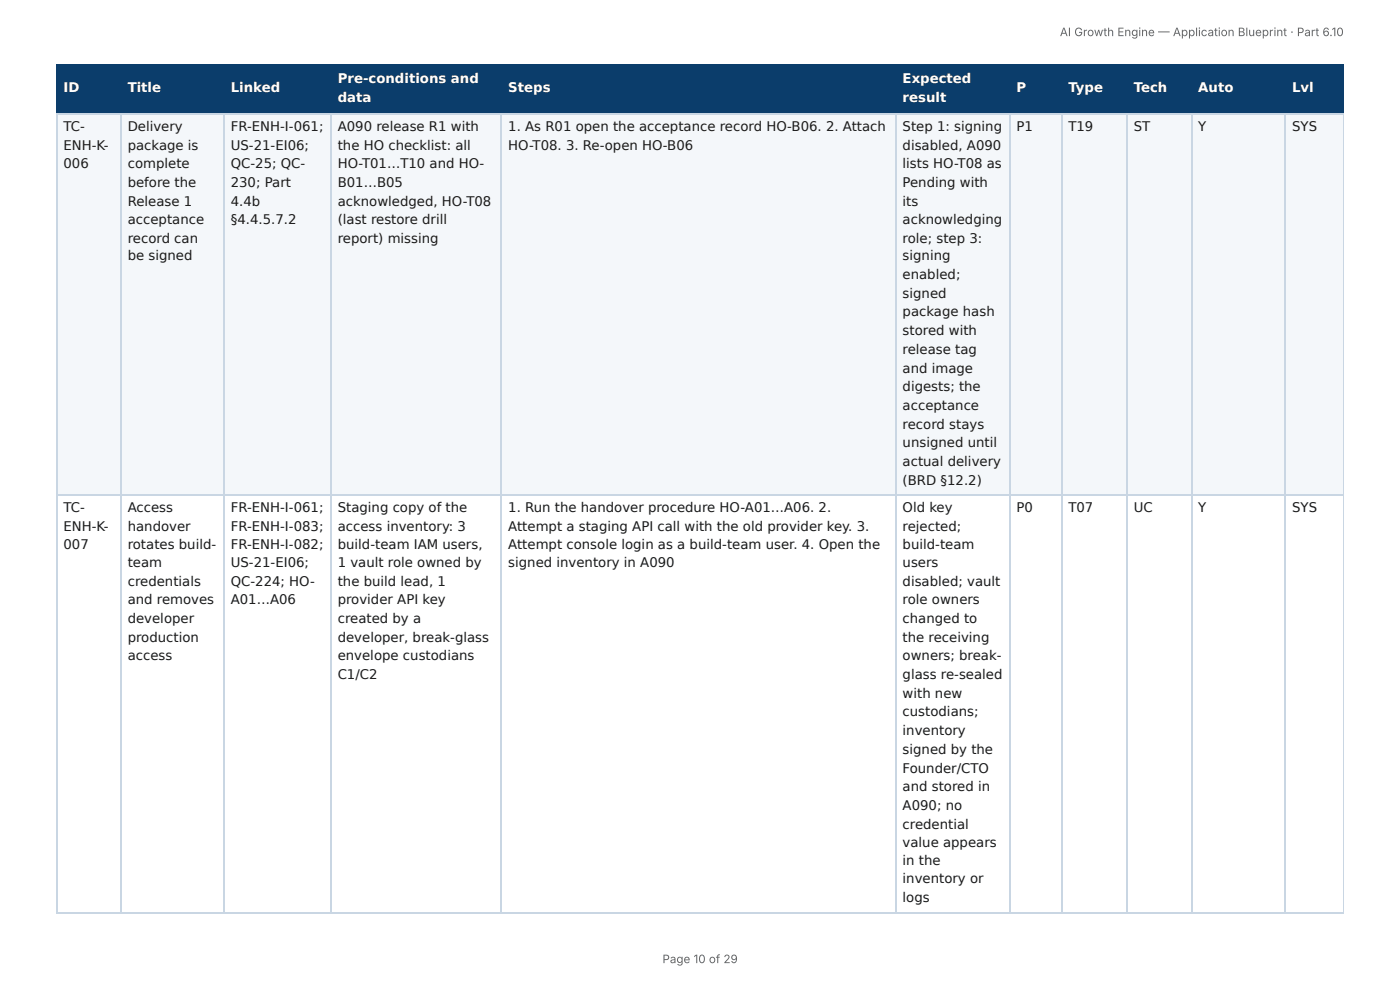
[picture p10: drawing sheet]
<svg xmlns="http://www.w3.org/2000/svg" width="297mm" height="210mm" viewBox="0 0 297 210" stroke-linecap="round" stroke-linejoin="round" font-family="sans-serif">
<defs><g id="words">
<g font-size="2.8" fill="#fff">
<text x="71.7" y="17.7">Pre-conditions and</text>
<text x="191.7" y="17.7">Expected</text>
<text x="13.5" y="19.6">ID</text>
<text x="27.1" y="19.6">Title</text>
<text x="49" y="19.6">Linked</text>
<text x="71.7" y="21.7">data</text>
<text x="108" y="19.6">Steps</text>
<text x="191.7" y="21.7">result</text>
<text x="215.9" y="19.6">P</text>
<text x="226.9" y="19.6">Type</text>
<text x="240.8" y="19.6">Tech</text>
<text x="254.5" y="19.6">Auto</text>
<text x="274.4" y="19.6">Lvl</text>
</g>
<g font-size="2.8" fill="#1a1a1a">
<text x="13.5" y="27.8">TC-</text>
<text x="27.1" y="27.8">Delivery</text>
<text x="49" y="27.8">FR-ENH-I-061;</text>
<text x="71.7" y="27.8">A090 release R1 with</text>
<text x="108" y="27.8">1. As R01 open the acceptance record HO-B06. 2. Attach</text>
<text x="191.7" y="27.8">Step 1: signing</text>
<text x="215.9" y="27.8">P1</text>
<text x="226.9" y="27.8">T19</text>
<text x="240.8" y="27.8">ST</text>
<text x="254.5" y="27.8">Y</text>
<text x="274.4" y="27.8">SYS</text>
<text x="13.5" y="31.8">ENH-K-</text>
<text x="13.5" y="35.7">006</text>
<text x="27.1" y="31.8">package is</text>
<text x="27.1" y="35.7">complete</text>
<text x="49" y="31.8">US-21-EI06;</text>
<text x="49" y="35.7">QC-25; QC-</text>
<text x="71.7" y="31.8">the HO checklist: all</text>
<text x="71.7" y="35.7">HO-T01…T10 and HO-</text>
<text x="108" y="31.8">HO-T08. 3. Re-open HO-B06</text>
<text x="191.7" y="31.8">disabled, A090</text>
<text x="191.7" y="35.7">lists HO-T08 as</text>
<text x="27.1" y="39.7">before the</text>
<text x="49" y="39.7">230; Part</text>
<text x="71.7" y="39.7">B01…B05</text>
<text x="191.7" y="39.7">Pending with</text>
<text x="27.1" y="43.7">Release 1</text>
<text x="27.1" y="47.6">acceptance</text>
<text x="49" y="43.7">4.4b</text>
<text x="49" y="47.6">§4.4.5.7.2</text>
<text x="71.7" y="43.7">acknowledged, HO-T08</text>
<text x="71.7" y="47.6">(last restore drill</text>
<text x="191.7" y="43.7">its</text>
<text x="191.7" y="47.6">acknowledging</text>
<text x="27.1" y="51.6">record can</text>
<text x="71.7" y="51.6">report) missing</text>
<text x="191.7" y="51.6">role; step 3:</text>
<text x="27.1" y="55.3">be signed</text>
<text x="191.7" y="55.3">signing</text>
<text x="191.7" y="59.3">enabled;</text>
<text x="191.7" y="63.2">signed</text>
<text x="191.7" y="67.2">package hash</text>
<text x="191.7" y="71.2">stored with</text>
<text x="191.7" y="75.1">release tag</text>
<text x="191.7" y="79.1">and image</text>
<text x="191.7" y="83.1">digests; the</text>
<text x="191.7" y="87">acceptance</text>
<text x="191.7" y="91">record stays</text>
<text x="191.7" y="95">unsigned until</text>
<text x="191.7" y="99">actual delivery</text>
<text x="191.7" y="102.9">(BRD §12.2)</text>
<text x="13.5" y="108.7">TC-</text>
<text x="13.5" y="112.7">ENH-K-</text>
<text x="27.1" y="108.7">Access</text>
<text x="27.1" y="112.7">handover</text>
<text x="49" y="108.7">FR-ENH-I-061;</text>
<text x="49" y="112.7">FR-ENH-I-083;</text>
<text x="71.7" y="108.7">Staging copy of the</text>
<text x="71.7" y="112.7">access inventory: 3</text>
<text x="108" y="108.7">1. Run the handover procedure HO-A01…A06. 2.</text>
<text x="108" y="112.7">Attempt a staging API call with the old provider key. 3.</text>
<text x="191.7" y="108.7">Old key</text>
<text x="191.7" y="112.7">rejected;</text>
<text x="215.9" y="108.7">P0</text>
<text x="226.9" y="108.7">T07</text>
<text x="240.8" y="108.7">UC</text>
<text x="254.5" y="108.7">Y</text>
<text x="274.4" y="108.7">SYS</text>
<text x="13.5" y="116.7">007</text>
<text x="27.1" y="116.7">rotates build-</text>
<text x="49" y="116.7">FR-ENH-I-082;</text>
<text x="71.7" y="116.7">build-team IAM users,</text>
<text x="108" y="116.7">Attempt console login as a build-team user. 4. Open the</text>
<text x="191.7" y="116.7">build-team</text>
<text x="27.1" y="120.4">team</text>
<text x="27.1" y="124.4">credentials</text>
<text x="49" y="120.4">US-21-EI06;</text>
<text x="49" y="124.4">QC-224; HO-</text>
<text x="71.7" y="120.4">1 vault role owned by</text>
<text x="71.7" y="124.4">the build lead, 1</text>
<text x="108" y="120.4">signed inventory in A090</text>
<text x="191.7" y="120.4">users</text>
<text x="191.7" y="124.4">disabled; vault</text>
<text x="27.1" y="128.3">and removes</text>
<text x="49" y="128.3">A01…A06</text>
<text x="71.7" y="128.3">provider API key</text>
<text x="191.7" y="128.3">role owners</text>
<text x="27.1" y="132.3">developer</text>
<text x="27.1" y="136.3">production</text>
<text x="71.7" y="132.3">created by a</text>
<text x="71.7" y="136.3">developer, break-glass</text>
<text x="191.7" y="132.3">changed to</text>
<text x="191.7" y="136.3">the receiving</text>
<text x="27.1" y="140.2">access</text>
<text x="71.7" y="140.2">envelope custodians</text>
<text x="191.7" y="140.2">owners; break-</text>
<text x="71.7" y="144.2">C1/C2</text>
<text x="191.7" y="144.2">glass re-sealed</text>
<text x="191.7" y="148.2">with new</text>
<text x="191.7" y="152.1">custodians;</text>
<text x="191.7" y="156.1">inventory</text>
<text x="191.7" y="160.1">signed by the</text>
<text x="191.7" y="164">Founder/CTO</text>
<text x="191.7" y="168">and stored in</text>
<text x="191.7" y="172">A090; no</text>
<text x="191.7" y="175.9">credential</text>
<text x="191.7" y="179.9">value appears</text>
<text x="191.7" y="183.6">in the</text>
<text x="191.7" y="187.6">inventory or</text>
<text x="191.7" y="191.6">logs</text>
</g>
<g font-size="2.5" fill="#666">
<text x="225.1" y="7.7">AI Growth Engine — Application Blueprint · Part 6.10</text>
<text x="140.7" y="204.5">Page 10 of 29</text>
</g>
</g></defs>
<g fill="#0b3d6b">
<path d="M12.2 14h13.5v10.1h-13.5z"/>
<path d="M25.7 14h21.9v10.1h-21.9z"/>
<path d="M47.6 14h22.8v10.1h-22.8z"/>
<path d="M70.4 14h36.2v10.1h-36.2z"/>
<path d="M106.6 14h83.6v10.1h-83.6z"/>
<path d="M190.2 14h24.4v10.1h-24.4z"/>
<path d="M214.6 14h10.8v10.1h-10.8z"/>
<path d="M225.4 14h14v10.1h-14z"/>
<path d="M239.4 14h13.5v10.1h-13.5z"/>
<path d="M252.9 14h20.1v10.1h-20.1z"/>
<path d="M273 14h12.4v10.1h-12.4z"/>
</g>
<g fill="#f4f7fa">
<path d="M12.2 24.1h13.5v80.9h-13.5z"/>
<path d="M25.7 24.1h21.9v80.9h-21.9z"/>
<path d="M47.6 24.1h22.8v80.9h-22.8z"/>
<path d="M70.4 24.1h36.2v80.9h-36.2z"/>
<path d="M106.6 24.1h83.6v80.9h-83.6z"/>
<path d="M190.2 24.1h24.4v80.9h-24.4z"/>
<path d="M214.6 24.1h10.8v80.9h-10.8z"/>
<path d="M225.4 24.1h14v80.9h-14z"/>
<path d="M239.4 24.1h13.5v80.9h-13.5z"/>
<path d="M252.9 24.1h20.1v80.9h-20.1z"/>
<path d="M273 24.1h12.4v80.9h-12.4z"/>
</g>
<g fill="none" stroke="#0b3d6b" stroke-width=".26">
<path d="M11.9 13.9h273.5M12 13.8v10.5M25.8 13.8v10.5M47.5 13.8v10.5M70.2 13.8v10.5M106.5 13.8v10.5M190.4 13.8v10.5M214.4 13.8v10.5M225.6 13.8v10.5M239.3 13.8v10.5M253.1 13.8v10.5M272.9 13.8v10.5"/>
<path d="M11.9 24.2h273.5"/>
</g>
<path d="M285.3 13.8v10.5" fill="none" stroke="#0b3d6b" stroke-width=".21"/>
<g fill="none" stroke="#c9d6e3" stroke-width=".26">
<path d="M11.9 24.2h273.5M12 24.3v169.6M25.8 24.3v169.6M47.5 24.3v169.6M70.2 24.3v169.6M106.5 24.3v169.6M190.4 24.3v169.6M214.4 24.3v169.6M225.6 24.3v169.6M239.3 24.3v169.6M253.1 24.3v169.6M272.9 24.3v169.6"/>
<path d="M11.9 105.2h273.5M11.9 193.8h273.5"/>
</g>
<path d="M285.3 24.3v169.6" fill="none" stroke="#c9d6e3" stroke-width=".21"/>
<use href="#words"/>
</svg>
